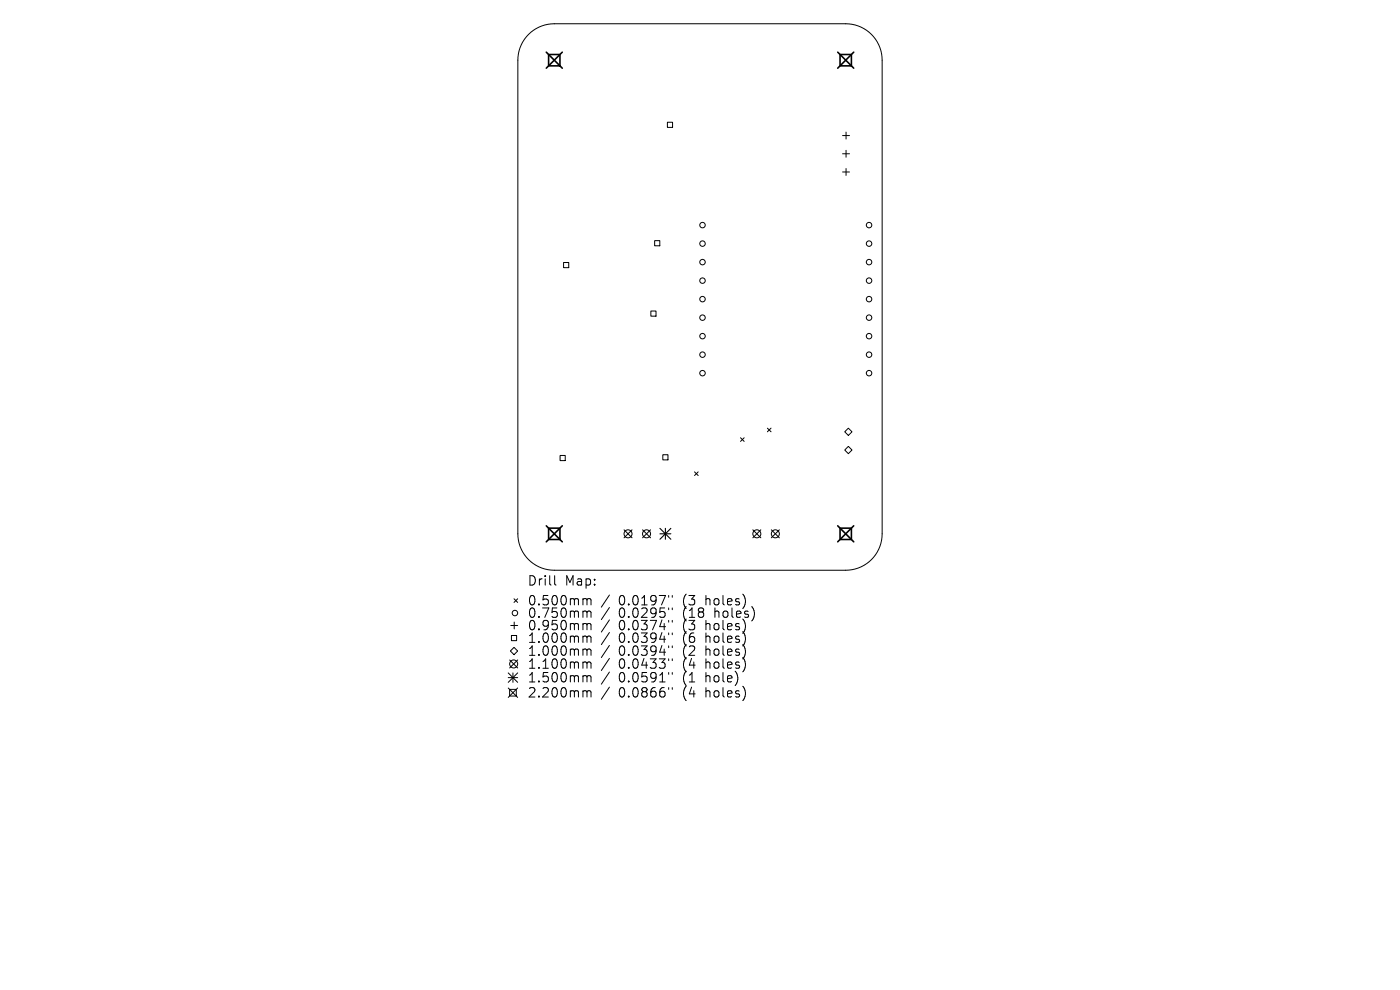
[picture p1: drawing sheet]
<svg xmlns="http://www.w3.org/2000/svg" width="297mm" height="210mm" viewBox="0 0 297 210" stroke-linecap="round" stroke-linejoin="round" font-family="sans-serif">
<defs><g id="words">
<g font-size="2.8">
<text x="111.8" y="124.5">Drill</text>
<text x="119.8" y="124.5">Map:</text>
<text x="111.8" y="128.7">0.500mm</text>
<text x="111.8" y="131.3">0.750mm</text>
<text x="131.3" y="128.7">0.0197&quot;</text>
<text x="131.3" y="131.3">0.0295&quot;</text>
<text x="145" y="128.7">(3</text>
<text x="145" y="131.3">(18</text>
<text x="150" y="128.7">holes)</text>
<text x="151.9" y="131.3">holes)</text>
<text x="111.8" y="134">0.950mm</text>
<text x="111.8" y="136.7">1.000mm</text>
<text x="131.3" y="134">0.0374&quot;</text>
<text x="131.3" y="136.7">0.0394&quot;</text>
<text x="145" y="134">(3</text>
<text x="145" y="136.7">(6</text>
<text x="150" y="134">holes)</text>
<text x="150" y="136.7">holes)</text>
<text x="111.8" y="139.4">1.000mm</text>
<text x="111.8" y="142.1">1.100mm</text>
<text x="131.3" y="139.4">0.0394&quot;</text>
<text x="131.3" y="142.1">0.0433&quot;</text>
<text x="145" y="139.4">(2</text>
<text x="145" y="142.1">(4</text>
<text x="150" y="139.4">holes)</text>
<text x="150" y="142.1">holes)</text>
<text x="111.8" y="145">1.500mm</text>
<text x="111.8" y="148.2">2.200mm</text>
<text x="131.3" y="145">0.0591&quot;</text>
<text x="131.3" y="148.2">0.0866&quot;</text>
<text x="145" y="145">(1</text>
<text x="145" y="148.2">(4</text>
<text x="150" y="145">hole)</text>
<text x="150" y="148.2">holes)</text>
</g>
</g></defs>
<g fill="none" stroke="#000" stroke-width=".21">
<path d="M112.1 7.3a7.7 7.7 0 0 1 5.5-2.3h61.8a7.7 7.7 0 0 1 7.7 7.8v100.4a7.7 7.7 0 0 1-7.7 7.8h-61.8a7.7 7.7 0 0 1-7.7-7.8v-100.4a7.7 7.7 0 0 1 2.2-5.5zM141.6 25.9h1.1v1.1h-1.1zM178.7 28.8h1.5M178.7 32.6h1.5M178.7 36.5h1.5M179.5 28v1.5M179.5 31.9v1.5M179.5 35.7v1.5M119.6 55.7h1.1v1.1h-1.1zM138.9 51h1.1v1.1h-1.1zM138.1 66h1.1v1.1h-1.1zM118.8 96.6h1.1v1.1h-1.1z"/>
<path d="M140.6 96.5h1.1v1.1h-1.1zM157.1 92.9l.8 .7M157.9 92.9l-.8 .7M162.8 90.8l.8 .8M163.6 90.8l-.8 .8M179.2 91.6l.8-.8 .7 .8-.7 .8zM179.2 95.5l.8-.8 .7 .8-.7 .7zM132.4 112.4l1.7 1.7M134.1 112.4l-1.7 1.7M136.3 112.4l1.7 1.7M138 112.4l-1.7 1.7M147.3 100.1l.8 .8"/>
<path d="M148.1 100.1l-.8 .8M159.7 112.4l1.7 1.7M161.4 112.4l-1.7 1.7M163.6 112.4l1.7 1.7M165.3 112.4l-1.7 1.7M108.1 140l1.7 1.7M108.3 138.1l.7-.8 .8 .8-.8 .8zM108.4 132.7h1.4M108.5 134.8h1.1v1.1h-1.1zM109 127l.8 .8M109.1 132v1.4M109.8 127l-.8 .8"/>
<path d="M109.8 140l-1.7 1.7M117.7 122.1v1.7l.3 .3M124 127h.2l.3 .3M124 129.6l.4 .1 .1 .2M124 132.3h.2l.3 .3M124 134.9h.2l.3 .3M124 137.7l.4 .1 .1 .2M124.5 127.3l.3-.3 .5 .1 .1 1.2M124.5 127.3v1M124.5 129.9v1.1M124.5 132.6v1M124.5 135.2v1.1"/>
<path d="M124.5 138v1M124.5 129.9l.3-.3 .5 .1 .1 1.3M124.5 132.6l.3-.3 .5 .1 .1 1.2M124.5 135.2l.3-.3 .5 .1 .1 1.3M124.5 138l.3-.3 .5 .1 .1 1.2M129.3 126.2l-1.7 2.6M129.3 128.9l-1.7 2.5M129.3 131.5l-1.7 2.6M129.3 134.2l-1.7 2.5M129.3 136.9l-1.7 2.6M129.3 139.7l-1.7 2.5M141.9 126.3v.4"/>
<path d="M141.9 129v.3M141.9 131.6v.4M141.9 134.3v.3M141.9 137v.4M141.9 139.8v.3M142.6 126.3v.4M142.6 129v.3M142.6 131.6v.4M142.6 134.3v.3M142.6 137v.4M142.6 139.8v.3M107.8 142.7l2 2"/>
<path d="M107.8 143.7h2M107.8 145.9l2 2M108.1 146.2h1.4v1.5h-1.4zM108.8 142.7v2M109.8 142.7l-2 2M109.8 145.9l-2 2M124 140.4h.2l.3 .3M124 143.3h.2l.3 .3M124 146.5l.4 .1 .1 .2M124.5 140.7v1.1M124.5 143.6v1.1M124.5 146.8v1.1"/>
<path d="M124.5 140.7l.3-.3 .5 .1 .1 1.3M124.5 143.6l.3-.3 .5 .1 .1 1.3M124.5 146.8l.3-.3 .5 .1 .1 1.3M129.3 142.6l-1.7 2.5M129.3 145.8l-1.7 2.5M141.9 142.7v.3M141.9 145.9v.3M142.6 142.7v.3M142.6 145.9v.3"/>
<circle cx="149" cy="47.8" r=".58"/>
<circle cx="149" cy="51.7" r=".58"/>
<circle cx="149" cy="55.6" r=".58"/>
<circle cx="149" cy="59.5" r=".58"/>
<circle cx="184.4" cy="47.8" r=".58"/>
<circle cx="184.4" cy="51.7" r=".58"/>
<circle cx="184.4" cy="55.6" r=".58"/>
<circle cx="184.4" cy="59.5" r=".58"/>
<circle cx="149" cy="63.5" r=".58"/>
<circle cx="149" cy="79.2" r=".58"/>
<circle cx="149" cy="75.2" r=".58"/>
<circle cx="149" cy="71.3" r=".58"/>
<circle cx="149" cy="67.4" r=".58"/>
<circle cx="184.4" cy="63.5" r=".58"/>
<circle cx="184.4" cy="79.2" r=".58"/>
<circle cx="184.4" cy="75.2" r=".58"/>
<circle cx="184.4" cy="71.3" r=".58"/>
<circle cx="184.4" cy="67.4" r=".58"/>
<circle cx="133.2" cy="113.2" r=".85"/>
<circle cx="137.2" cy="113.2" r=".85"/>
<circle cx="160.6" cy="113.2" r=".85"/>
<circle cx="164.5" cy="113.2" r=".85"/>
<circle cx="109.2" cy="130" r=".58"/>
<circle cx="109" cy="140.8" r=".85"/>
</g>
<path d="M140 112.1l2.3 2.3M140 113.2h2.3M141.2 112.1v2.3M142.3 112.1l-2.3 2.3" fill="none" stroke="#000" stroke-width=".23"/>
<path d="M115.9 11.1l3.4 3.4M116.4 11.6h2.4v2.4h-2.4zM119.3 11.1l-3.4 3.4M177.7 11.1l3.4 3.4M178.2 11.6h2.4v2.4h-2.4zM181.1 11.1l-3.4 3.4M115.9 111.5l3.4 3.4M116.4 112h2.4v2.4h-2.4zM119.3 111.5l-3.4 3.4M177.7 111.5l3.4 3.4M178.2 112h2.4v2.4h-2.4zM181.1 111.5l-3.4 3.4" fill="none" stroke="#000" stroke-width=".34"/>
<use href="#words"/>
</svg>
